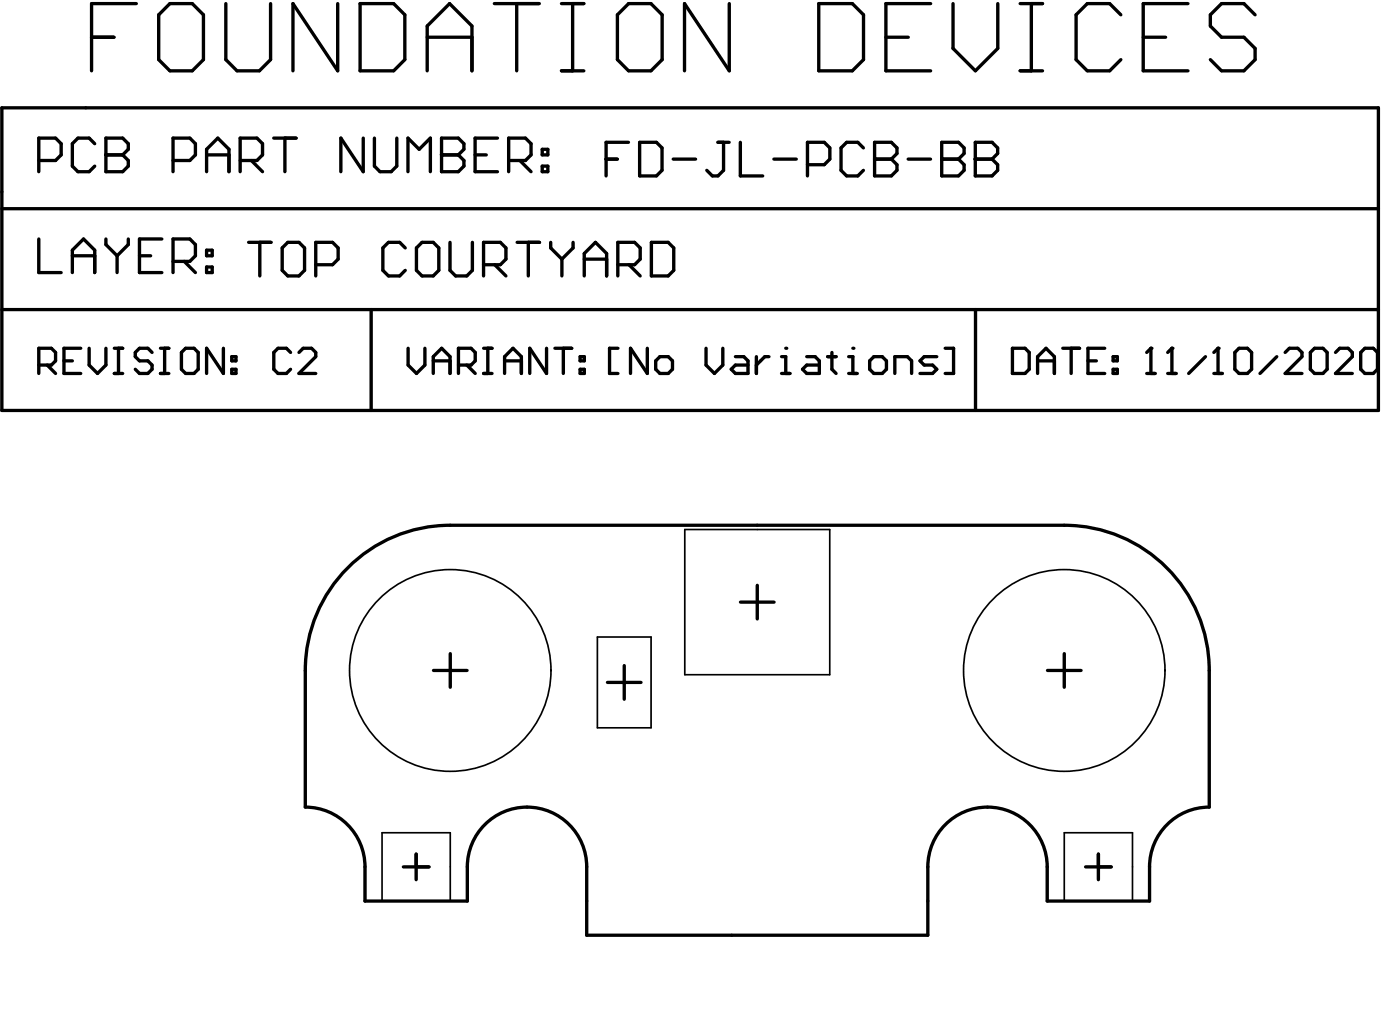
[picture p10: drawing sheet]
<svg xmlns="http://www.w3.org/2000/svg" width="139mm" height="102mm" viewBox="0 0 139 102" stroke-linecap="round" stroke-linejoin="round" font-family="sans-serif">
<g fill="none" stroke="#000" stroke-width=".16">
<path d="M67.8 52.4h14.4v14.4h-14.4zM59.2 63h5.3v9h-5.3zM37.8 82.4h6.8v6.8h-6.8zM105.4 82.4h6.8v6.8h-6.8z"/>
<circle cx="44.6" cy="66.3" r="10"/>
<circle cx="105.4" cy="66.3" r="10"/>
</g>
<g fill="none" stroke="#000" stroke-width=".33">
<path d="M.2 10.7h136.3v29.9h-136.3zM3.8 15.9h1.7l.6-.6v-1.1l-.6-.5h-1.7v3.3M9.1 3.7h2.2M9.4 14.2l-.6-.5h-1.1l-.5 .5v2.2l.5 .6h1.1l.6-.6M10.5 13.7h1.6l.6 .5v.6l-.6 .5 .6 .6v.5l-.6 .6h-1.6zM10.5 15.3h1.6M13.5 .4h-4.4v6.6M16.8 .4h2.2l1.1 1.1v4.4l-1.1 1.1h-2.2l-1.1-1.1v-4.4zM17.1 15.9h1.7l.6-.6v-1.1l-.6-.5h-1.7v3.3M20.5 17v-2.2l1.1-1.1 1.1 1.1v2.2M20.5 15.3h2.2M22.4 .4v5.5l1.1 1.1h2.2l1.1-1.1v-5.5"/>
<path d="M23.8 15.9h1.6l.6-.6v-1.1l-.6-.5h-1.6v3.3M24.9 15.9l1.1 1.1M27.1 13.7h2.2M28.2 13.7v3.3M33.4 .4v6.6l-4.4-6.6v6.6M35.7 .4h3.3l1.1 1.1v4.4l-1.1 1.1h-3.3zM36 13.7v3.3l-2.2-3.3v3.3M37.1 13.7v2.7l.5 .6h1.1l.6-.6v-2.7M40.4 17v-3.3l1.1 1.1 1.1-1.1v3.3M42.3 3.7h4.4M42.3 7v-4.4l2.2-2.2 2.2 2.2v4.4M43.7 13.7h1.7l.5 .5v.6l-.5 .5 .5 .6v.5l-.5 .6h-1.7z"/>
<path d="M43.7 15.3h1.7M47.1 15.3h1.1M49 .4h4.4M49.3 13.7h-2.2v3.3h2.2M50.4 15.9h1.6l.6-.6v-1.1l-.6-.5h-1.6v3.3M51.2 .4v6.6M51.5 15.9l1.1 1.1M53.7 16.4h.6v.6h-.6zM53.7 14.8h.6v.5h-.6zM55.6 .4h2.2M55.6 7h2.2M56.7 .4v6.6"/>
<path d="M60 15.7h1.1M62.2 14.1h-2.2v3.3M62.2 .4h2.3l1.1 1.1v4.4l-1.1 1.1h-2.3l-1.1-1.1v-4.4zM63.3 14.1h1.7l.6 .5v2.3l-.6 .5h-1.7zM66.7 15.7h2.2M71.1 14.1h1.1M71.7 14.1v2.8l-.6 .5h-.6l-.5-.5M72.2 .4v6.6l-4.4-6.6v6.6M73.3 14.1v3.3h2.2M76.6 15.7h2.3M80 16.3h1.6l.6-.6v-1.1l-.6-.5h-1.6v3.3M81.1 .4h3.3l1.1 1.1v4.4l-1.1 1.1h-3.3z"/>
<path d="M85.5 14.6l-.6-.5h-1.1l-.5 .5v2.3l.5 .5h1.1l.6-.5M86.6 14.1h1.7l.5 .5v.6l-.5 .5 .5 .6v.6l-.5 .5h-1.7zM86.6 15.7h1.7M87.7 3.7h2.2M89.9 15.7h2.3M92.2 .4h-4.5v6.6h4.5M93.3 14.1h1.6l.6 .5v.6l-.6 .5 .6 .6v.6l-.6 .5h-1.6zM93.3 15.7h1.6M94.4 .4v4.4l2.2 2.2 2.2-2.2v-4.4M96.6 14.1h1.6l.6 .5v.6l-.6 .5 .6 .6v.6l-.6 .5h-1.6zM96.6 15.7h1.6M101 .4h2.2"/>
<path d="M101 7h2.2M102.1 .4v6.6M111 1.5l-1.1-1.1h-2.2l-1.1 1.1v4.4l1.1 1.1h2.2l1.1-1.1M113.2 3.7h2.2M117.6 .4h-4.4v6.6h4.4M124.3 1.5l-1.1-1.1h-2.2l-1.1 1.1v1.1l1.1 1.1h2.2l1.1 1.1v1.1l-1.1 1.1h-2.2l-1.1-1.1M.2 30.6h136.3M.2 20.6h136.3M3.8 23.6v3.4h2.3M3.8 36.1h1.3l.4-.4v-.8l-.4-.4h-1.3v2.5M4.7 36.1l.8 .9M6.3 35.7h.9"/>
<path d="M7.2 27v-2.2l1.1-1.2 1.1 1.2v2.2M7.2 25.3h2.2M8 34.5h-1.7v2.5h1.7M8.8 34.5v1.6l.9 .9 .8-.9v-1.6M10.5 23.6v.6l1.1 1.1M11.3 34.5h.9M11.3 37h.9M11.6 25.3v1.7M11.7 34.5v2.5M12.7 23.6v.6l-1.1 1.1M13.8 25.3h1.1M15.1 34.9l-.5-.4h-.8l-.4 .4v.4l.4 .4h.8l.5 .4v.4l-.5 .5h-.8l-.4-.5"/>
<path d="M15.9 34.5h.8M15.9 37h.8M16 23.6h-2.2v3.4h2.2M16.3 34.5v2.5M17.1 25.9h1.7l.6-.6v-1.1l-.6-.6h-1.7v3.4M18.2 25.9l1.2 1.1M18.4 34.5h.8l.4 .4v1.6l-.4 .5h-.8l-.4-.5v-1.6zM20.5 26.4h.5v.6h-.5zM20.5 24.8h.5v.5h-.5zM22.1 34.5v2.5l-1.6-2.5v2.5M23 36.5h.4v.5h-.4zM23 35.3h.4v.4h-.4z"/>
<path d="M24.6 24h2.2M25.7 24v3.3M28.5 24h1.1l.6 .5v2.2l-.6 .6h-1.1l-.6-.6v-2.2zM28.8 34.9l-.4-.4h-.9l-.4 .4v1.6l.4 .5h.9l.4-.5M29.6 34.9l.4-.4h.9l.4 .4v.4l-1.7 1.7h1.7M31.3 26.2h1.6l.6-.6v-1.1l-.6-.5h-1.6v3.3M36.8 30.6v10M40.1 24.5l-.5-.5h-1.1l-.6 .5v2.2l.6 .6h1.1l.5-.6M40.4 34.5v1.6l.8 .9 .9-.9v-1.6M41.8 24h1.1l.6 .5v2.2l-.6 .6h-1.1l-.6-.6v-2.2zM42.9 37v-1.7l.8-.8 .9 .8v1.7M42.9 35.7h1.7"/>
<path d="M44.6 24v2.7l.5 .6h1.1l.6-.6v-2.7M45.4 36.1h1.2l.5-.4v-.8l-.5-.4h-1.2v2.5M46.2 36.1l.9 .9M47.9 26.2h1.6l.6-.6v-1.1l-.6-.5h-1.6v3.3M47.9 34.5h.8M47.9 37h.8M48.3 34.5v2.5M49 26.2l1.1 1.1M50 35.7h1.6M50 37v-1.7l.8-.8 .8 .8v1.7M51.2 24h2.2M52.3 24v3.3"/>
<path d="M54.1 34.5v2.5l-1.6-2.5v2.5M54.5 24v.5l1.1 1.1M55 34.5h1.6M55.6 25.6v1.7M55.8 34.5v2.5M56.8 24v.5l-1.2 1.1M57.4 35.3h.5v.4h-.5zM57.4 36.5h.5v.5h-.5zM57.9 27.3v-2.2l1.1-1.1 1.1 1.1v2.2M57.9 25.6h2.2M61.2 26.2h1.6l.6-.6v-1.1l-.6-.5h-1.6v3.3M61.2 34.5h-.8v2.5h.8"/>
<path d="M62.3 26.2l1.1 1.1M64.1 34.5v2.5l-1.7-2.5v2.5M64.5 24h1.7l.5 .5v2.2l-.5 .6h-1.7zM65.3 35.3h.9l.4 .4v.8l-.4 .5h-.9l-.4-.5v-.8zM69.9 34.5v1.6l.8 .9 .9-.9v-1.6M72.8 35.3h.9l.4 .4v1.3h-1.3l-.4-.5 .4-.4h1.3M74.9 35.3v1.7M76.2 35.3h-.5l-.8 .8M77.4 37h.8M77.4 35.3h.4v1.7M79.9 35.3h.8l.4 .4v1.3h-1.2l-.4-.5 .4-.4h1.2M82 35.3h.8"/>
<path d="M82.4 34.9v1.6l.4 .5M84 37h.9M84 35.3h.5v1.7M86.5 35.3h.9l.4 .4v.8l-.4 .5h-.9l-.4-.5v-.8zM88.6 37v-1.7h1.3l.4 .4v1.3M92.8 35.3h-1.3l-.4 .4 .4 .4h.9l.4 .4-.4 .5h-1.3M93.6 34.5h.8v2.5h-.8M96.6 30.6v10M100.3 34.5h1.2l.4 .4v1.6l-.4 .5h-1.2zM102.8 35.7h1.6M102.8 37v-1.7l.8-.8 .8 .8v1.7M105.2 34.5h1.7"/>
<path d="M106.1 34.5v2.5M107.7 35.7h.9M109.4 34.5h-1.7v2.5h1.7M110.2 36.5h.4v.5h-.4zM110.2 35.3h.4v.4h-.4zM113.6 37h.8M113.6 34.9l.4-.4v2.5M115.6 37h.9M115.6 34.9l.5-.4v2.5M119.4 35.3l-1.7 1.7M120.2 37h.8M120.2 34.9l.4-.4v2.5"/>
<path d="M122.7 34.5h.8l.4 .4v1.6l-.4 .5h-.8l-.4-.5v-1.6zM126.4 35.3l-1.6 1.7M127.3 34.9l.4-.4h.8l.4 .4v.4l-1.6 1.7h1.6M130.2 34.5h.8l.4 .4v1.6l-.4 .5h-.8l-.4-.5v-1.6zM132.3 34.9l.4-.4h.8l.4 .4v.4l-1.6 1.7h1.6M135.2 34.5h.8l.4 .4v1.6l-.4 .5h-.8l-.5-.5v-1.6zM35 55.7a14.3 14.3 0 0 1 9.6-3.7h60.8a14.4 14.4 0 0 1 14.4 14.3v13.6a5.9 5.9 0 0 0-6 5.9v3.4h-10.1v-3.4a5.9 5.9 0 0 0-5.9-5.9 5.9 5.9 0 0 0-5.9 5.9v6.7h-33.8v-6.7a5.9 5.9 0 0 0-5.9-5.9 5.9 5.9 0 0 0-5.9 5.9v3.4h-10.2v-3.4a5.9 5.9 0 0 0-5.9-5.9v-13.6a14.3 14.3 0 0 1 4.8-10.6zM73.3 59.6h3.4M75 57.9v3.3M42.9 66.3h3.4M44.6 64.7v3.3M60.2 67.5h3.3"/>
<path d="M61.8 65.9v3.3M103.7 66.3h3.4M105.4 64.7v3.3M39.9 85.8h2.6M41.2 84.5v2.5M107.5 85.8h2.5M108.8 84.5v2.5"/>
</g>
<g fill="#000">
<circle cx="10.5" cy="15.3" r=".16"/>
<circle cx="43.7" cy="15.3" r=".16"/>
<circle cx="86.6" cy="15.7" r=".16"/>
<circle cx="93.3" cy="15.7" r=".16"/>
<circle cx="96.6" cy="15.7" r=".16"/>
<circle cx="77.8" cy="34.5" r=".16"/>
<circle cx="84.5" cy="34.5" r=".16"/>
<circle cx="114" cy="34.5" r=".16"/>
<circle cx="116.1" cy="34.5" r=".16"/>
<circle cx="120.6" cy="34.5" r=".16"/>
</g>
</svg>
